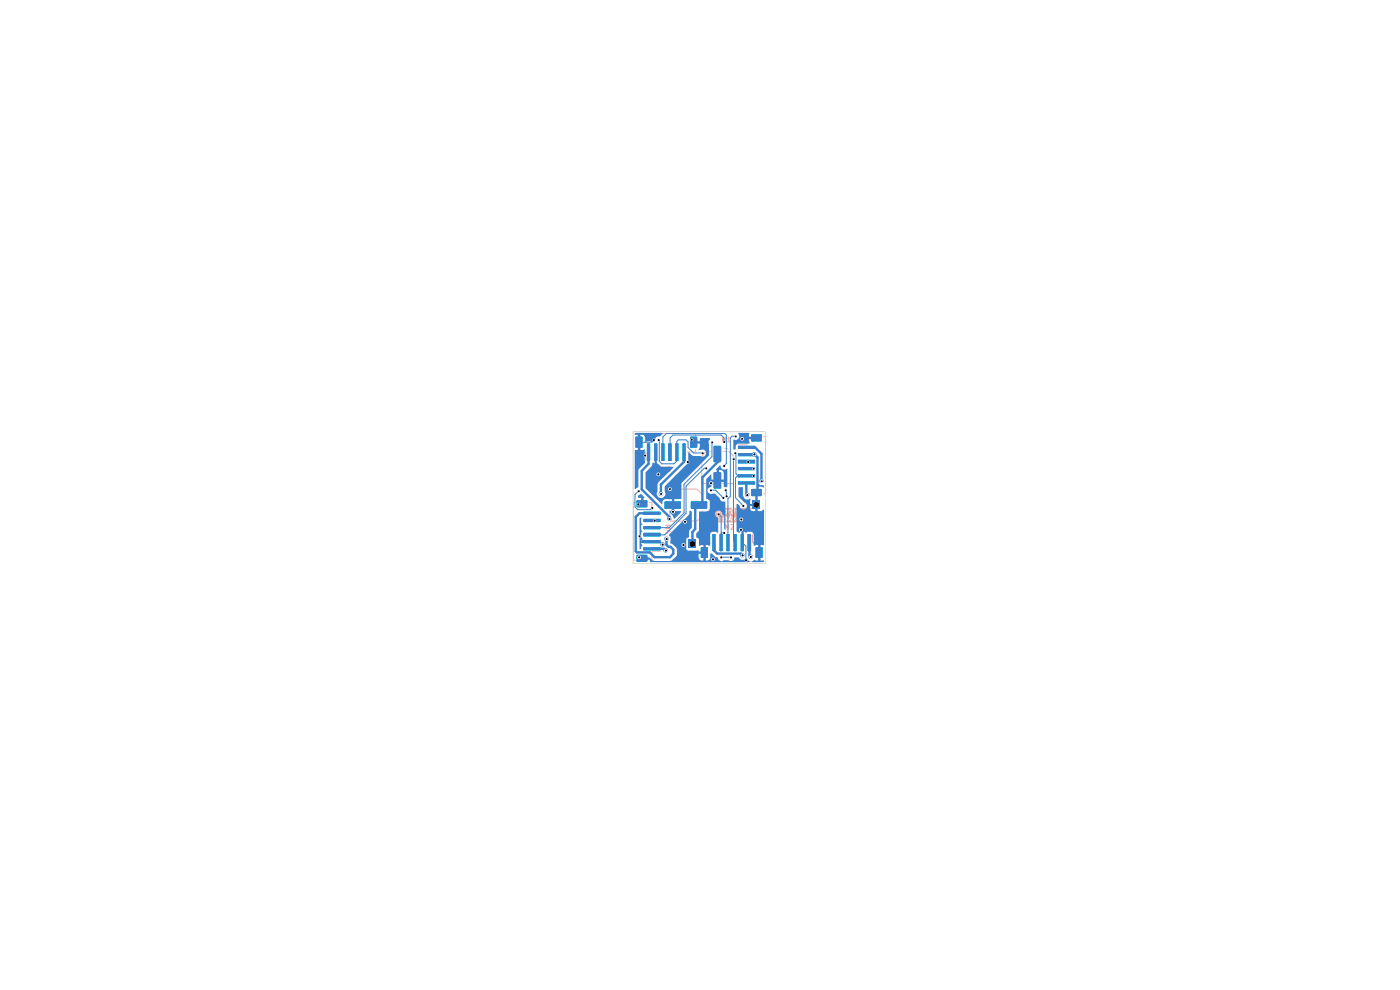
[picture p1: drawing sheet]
<svg xmlns="http://www.w3.org/2000/svg" width="297mm" height="210mm" viewBox="0 0 297 210" stroke-linecap="round" stroke-linejoin="round" font-family="sans-serif">
<path d="M159 113.5v3.3" fill="none" stroke="#00c6c4" stroke-width=".42"/>
<path d="M154.3 113.5h.3v3.3h-.3zM154.5 113.5v3.3M155.8 113.5h.3v3.3h-.3zM156 113.5v3.3M157.3 113.5h.3v3.3h-.3zM157.5 113.5v3.3M158.7 113.5h.5v3.3h-.5z" fill="none" stroke="#00c6c4" stroke-width=".34"/>
<path d="M160.6 116.4h1v1.7h-1z" fill="#00c6c4"/>
<path d="M160.5 116.3h1v1.8h-1z" fill="none" stroke="#00c6c4" stroke-width=".51"/>
<path d="M151.3 113.5h.3v3.3h-.3zM151.5 113.5v3.3M152.8 113.5h.4v3.3h-.4zM153 113.5v3.3" fill="none" stroke="#00c6c4" stroke-width=".34"/>
<path d="M149 116.4h1v1.7h-1z" fill="#00c6c4"/>
<path d="M148.9 116.3h1v1.8h-1z" fill="none" stroke="#00c6c4" stroke-width=".51"/>
<path d="M151.7 100.5h1.1v2.9h-1.1z" fill="#00c6c4"/>
<path d="M151.6 100.4h1.1v3h-1.1z" fill="none" stroke="#00c6c4" stroke-width=".51"/>
<path d="M146.9 106.6h2.9v1.1h-2.9z" fill="#00c6c4"/>
<path d="M146.8 106.6h3v1.1h-3z" fill="none" stroke="#00c6c4" stroke-width=".51"/>
<path d="M151.7 94.9h1.1v2.9h-1.1z" fill="#00c6c4"/>
<path d="M151.6 94.8h1.1v3h-1.1z" fill="none" stroke="#00c6c4" stroke-width=".51"/>
<path d="M143.4 94.2h.4v3.4h-.4zM143.6 94.3v3.4M144.9 94.2h.4v3.4h-.4zM145.2 94.3v3.4" fill="none" stroke="#00c6c4" stroke-width=".34"/>
<path d="M146.7 92.9h1v1.9h-1z" fill="#00c6c4"/>
<path d="M146.6 92.9h1.1v1.8h-1.1z" fill="none" stroke="#00c6c4" stroke-width=".51"/>
<path d="M137.4 94.2h.3v3.4h-.3zM137.6 94.3v3.4M138.9 94.2h.4v3.4h-.4zM139.1 94.3v3.4M140.5 94.2h.3v3.4h-.3zM140.7 94.3v3.4M141.9 94.2h.4v3.4h-.4z" fill="none" stroke="#00c6c4" stroke-width=".34"/>
<path d="M142.2 94.3v3.4" fill="none" stroke="#00c6c4" stroke-width=".42"/>
<path d="M135.1 92.9h1v1.9h-1z" fill="#00c6c4"/>
<path d="M135 92.9h1.1v1.8h-1.1z" fill="none" stroke="#00c6c4" stroke-width=".51"/>
<path d="M136.6 111.8h3.4v.3h-3.4zM136.6 113.2h3.4v.4h-3.4zM136.6 114.7h3.4v.4h-3.4zM136.6 116.2h3.4v.4h-3.4zM136.7 116.5h3.3M136.7 114.9h3.3M136.7 112h3.3" fill="none" stroke="#00c6c4" stroke-width=".34"/>
<path d="M136.7 113.5h3.3" fill="none" stroke="#00c6c4" stroke-width=".42"/>
<path d="M135.3 118h1.8v1h-1.8z" fill="#00c6c4"/>
<path d="M135.3 117.9h1.8v1.1h-1.8z" fill="none" stroke="#00c6c4" stroke-width=".51"/>
<path d="M156.7 94.7h3.3v.4h-3.3zM156.7 96.3h3.3v.3h-3.3zM156.7 97.7h3.3v.4h-3.3zM156.7 99.2h3.3v.4h-3.3zM156.8 95h3.3M156.8 96.5h3.3M156.8 99.4h3.3M156.7 100.8h3.3v.3h-3.3zM156.7 102.3h3.3v.3h-3.3zM156.8 101h3.3M156.8 102.5h3.3" fill="none" stroke="#00c6c4" stroke-width=".34"/>
<path d="M156.8 98h3.3" fill="none" stroke="#00c6c4" stroke-width=".42"/>
<path d="M159.6 92.4h1.8v1h-1.8z" fill="#00c6c4"/>
<path d="M159.6 92.4h1.8v1h-1.8z" fill="none" stroke="#00c6c4" stroke-width=".51"/>
<path d="M159.6 104h1.8v1h-1.8z" fill="#00c6c4"/>
<path d="M159.6 104h1.8v1h-1.8z" fill="none" stroke="#00c6c4" stroke-width=".51"/>
<path d="M136.6 108.7h3.4v.3h-3.4zM136.6 110.2h3.4v.4h-3.4zM136.7 110.4h3.3M136.7 108.9h3.3" fill="none" stroke="#00c6c4" stroke-width=".34"/>
<path d="M135.3 106.4h1.8v1h-1.8z" fill="#00c6c4"/>
<path d="M135.3 106.3h1.8v1.1h-1.8z" fill="none" stroke="#00c6c4" stroke-width=".51"/>
<path d="M141.3 106.6h2.9v1.1h-2.9z" fill="#00c6c4"/>
<path d="M141.2 106.6h3v1.1h-3z" fill="none" stroke="#00c6c4" stroke-width=".51"/>
<path d="M149.1 118.7v.4h12.2v-.4M150.9 115.2h-1.8v.7M153.9 112.3v-1.1l.4 .8 .3-.8v1.1M155 111.3l.4-.1 .2 .3-.6 .8h.6M159.6 113.3v1.9h1.7v.7" fill="none" stroke="#f2aea5" stroke-width=".21"/>
<g fill="#f2aea5">
<path d="M153.7 109.8l.4-.1 .2 .4-.1 .1v-.4h-.4l-.2 .3v.2l.6 .1-.5 .1-.2-.2z"/>
<path d="M153.8 110h.2l-.1 .3-.1-.1z"/>
<path d="M158.2 109.9l.4 .1-.1 .3-.3 .1z"/>
<path d="M157.2 110.2l.4-.1-.1 .3z"/>
<path d="M155 109.7l.1 .4h-.3z"/>
<path d="M158.2 108.3l.2 .1-.2 .1z"/>
<path d="M155.4 107.9h.2a.55 .55 0 0 1-.3 .9z"/>
<path d="M153.8 108.3h.3v.3l-.2 .2-.2-.2z"/>
<path d="M152.2 108.4l.5-.1-.2 .5-.3-.1z"/>
<path d="M150.9 107.7h8.5v.2l-2.5-.1v.2l.2-.1h2.3v.3l-.5-.1v.2l-1.3-.2-.1 .5-.2-.5h-1.1v.2h-.3v-.4l-.4-.1h-.3v.4l-.6-.1-.1 .3h-.2l-.2-.3h-.9v-.3h-1.5l-.3 .6-.2-.6-.2 .1v1.1l.2-.8 .1 .4h.2l.2-.4v.8l.2-1.1h1.3l-.3 .3 .2 .2h-.3l-.2-.3-.5 .1v.6a.32 .32 0 0 0 .4 .2 .32 .32 0 0 0 .2-.3l.1-.3h.3l-.1 .3 .3 .3 .1-.2-.2-.1v-.4l.6-.1-.2 .2v.4a.38 .38 0 0 0 .3 .2 .38 .38 0 0 0 .4-.3v-.3h.2l.1 .6 .1-.6 .5-.2-.1 .7 .3 .1 .3-.2 .2-.5h.3v.7l.1-.6 .5-.2v.8l.2-.8h.2l.2 .8 .4-.8h.3l-.2 .5 .2 .3 .4-.1v-.2l-.3 .1-.1-.3h.5v-.2h.3v.7l.1-.6 .4-.2v1.8h-.7v-.2l-.5-.1 .1-.2-.1-.1-.1 .5-.8-.2-.2 .2 .5 .1-.5 .1v.3h-.6v-1l-.1 .4-.4-.1-.2 .3-.4-.3 .3 .4-.4 .4-.2-1.1-2.2 .1 .1 .1 .2-.1h1.7l-.2 .4-.8-.3-.4 .2-.5-.1-.1 .2h-.3l-.4-.2v-.3h-.1v.2l-.3-.1a.59 .59 0 0 0-.8 .3 .59 .59 0 0 0 .5 .8l.2-.3h-.6l.2-.7h.8l-.1 1 .1-.1v-.6l.4 .1-.1 .6 .2-.1v-.6h.3v.7l.2-.8h.4l-.2 .5 .3 .4h.5l.3-.8h.3l-.2 .7 .3-.4h.3l.1 .4h.2l.4-.4 .2 .4v-.2l-.1-.3 .2-.3h.3v.8h.5v-.2l.7 .2 .1-.7h.4v.7h.3l.3-.3v-.3h.7v.8h-8.5z"/>
</g>
<g fill="none" stroke="#f2aea5" stroke-width=".21">
<path d="M135.3 95.3v.6h1.7v1.9M135.3 92.4v-.4h12.2v.4M140.5 100v-1l.4 .6 .3-.6v1M141.6 99h.6l-.3 .3 .3 .3v.3l-.5 .1-.1-.2M147.2 98.2a.47 .47 0 0 1 .5-.7 .47 .47 0 0 1 .4 .7M147.5 95.3v.6h-1.7M148.1 98.5l.1 .5-.2 .1-.9-.6v.6M151.2 95.7h-1.3l-1 1.1v5.8h2.3M153.2 93.7v-1l.4 .8 .3-.8v1M153.3 95.7h1.3l1.1 1.1v5.8h-2.4M153.7 95.1h.8M154.1 94.7v.8"/>
<path d="M154.3 93l.3-.3v1M154.3 93.7h.6M159.1 92.6h-.6v1.8h-1.9M161.9 92.6h.4v12.2h-.4M134.8 106.5h-.4v12.3h.4M137.6 106.5h.7v1.8M140.2 117h-1.9v1.8h-.7M141.2 111.4h1l-.7 .4 .7 .3h-1M141.2 113h.7M142.1 106.1v-2.3h5.8l1.1 1v1.3M142.1 108.2v2.3h5.8l1.1-1v-1.3M142.2 112.8l-.6-.3v.7"/>
<path d="M145.4 111l-.4-.1-.3 .4 .3 .6 .4-.1M145.7 111.2l.3-.3v1M145.7 111.9h.6M149.2 109h.8M149.6 108.6v.8M158.5 103.1v1.7h.6"/>
</g>
<path d="M159.6 106.2h1.7v1.7h-1.7z" fill="#0fe"/>
<path d="M159 113.5v3.3" fill="none" stroke="#0fe" stroke-width=".42"/>
<path d="M157.3 113.5h.3v3.3h-.3zM157.5 113.5v3.3M158.7 113.5h.5v3.3h-.5z" fill="none" stroke="#0fe" stroke-width=".34"/>
<path d="M160.5 116.3h1v1.8h-1z" fill="#0fe"/>
<path d="M160.5 116.3h1v1.8h-1z" fill="none" stroke="#0fe" stroke-width=".51"/>
<path d="M151.3 113.5h.3v3.3h-.3zM151.5 113.5v3.3M152.8 113.5h.4v3.3h-.4zM153 113.5v3.3M154.3 113.5h.3v3.3h-.3zM154.4 113.5v3.3M155.8 113.5h.3v3.3h-.3zM156 113.5v3.3" fill="none" stroke="#0fe" stroke-width=".34"/>
<path d="M148.9 116.3h1v1.8h-1z" fill="#0fe"/>
<path d="M148.9 116.3h1v1.8h-1z" fill="none" stroke="#0fe" stroke-width=".51"/>
<path d="M151.6 94.8h1.1v3h-1.1z" fill="#0fe"/>
<path d="M151.6 94.8h1.1v3h-1.1z" fill="none" stroke="#0fe" stroke-width=".51"/>
<path d="M143.4 94.2h.4v3.4h-.4zM143.6 94.2v3.4M144.9 94.2h.4v3.4h-.4zM145.1 94.2v3.4" fill="none" stroke="#0fe" stroke-width=".34"/>
<path d="M146.6 92.9h1.1v1.8h-1.1z" fill="#0fe"/>
<path d="M146.6 92.9h1.1v1.8h-1.1z" fill="none" stroke="#0fe" stroke-width=".51"/>
<path d="M137.4 94.2h.3v3.4h-.3zM137.6 94.2v3.4M138.9 94.2h.4v3.4h-.4zM139.1 94.2v3.4M140.5 94.2h.3v3.4h-.3zM140.6 94.2v3.4M141.9 94.2h.4v3.4h-.4z" fill="none" stroke="#0fe" stroke-width=".34"/>
<path d="M142.1 94.2v3.4" fill="none" stroke="#0fe" stroke-width=".42"/>
<path d="M135 92.9h1.1v1.8h-1.1z" fill="#0fe"/>
<path d="M135 92.9h1.1v1.8h-1.1z" fill="none" stroke="#0fe" stroke-width=".51"/>
<path d="M146 114.5h1.7v1.7h-1.7z" fill="#0fe"/>
<path d="M136.6 114.7h3.4v.4h-3.4zM136.6 116.2h3.4v.4h-3.4zM136.6 116.4h3.4M136.6 114.9h3.4" fill="none" stroke="#0fe" stroke-width=".34"/>
<path d="M135.3 117.9h1.8v1.1h-1.8z" fill="#0fe"/>
<path d="M135.3 117.9h1.8v1.1h-1.8z" fill="none" stroke="#0fe" stroke-width=".51"/>
<path d="M136.6 113.4h3.4" fill="none" stroke="#0fe" stroke-width=".42"/>
<path d="M136.6 108.7h3.4v.3h-3.4zM136.6 110.2h3.4v.4h-3.4zM136.6 111.8h3.4v.3h-3.4zM136.6 113.2h3.4v.4h-3.4zM136.6 111.9h3.4M136.6 110.4h3.4M136.6 108.9h3.4" fill="none" stroke="#0fe" stroke-width=".34"/>
<path d="M135.3 106.3h1.8v1.1h-1.8z" fill="#0fe"/>
<path d="M135.3 106.3h1.8v1.1h-1.8z" fill="none" stroke="#0fe" stroke-width=".51"/>
<path d="M141.2 106.6h3v1.1h-3z" fill="#0fe"/>
<path d="M141.2 106.6h3v1.1h-3z" fill="none" stroke="#0fe" stroke-width=".51"/>
<path d="M151.6 100.4h1.1v3h-1.1z" fill="#0fe"/>
<path d="M151.6 100.4h1.1v3h-1.1z" fill="none" stroke="#0fe" stroke-width=".51"/>
<path d="M156.7 100.8h3.3v.3h-3.3zM156.7 102.3h3.3v.3h-3.3zM156.7 100.9h3.3M156.7 102.4h3.3" fill="none" stroke="#0fe" stroke-width=".34"/>
<path d="M159.6 104h1.8v1h-1.8z" fill="#0fe"/>
<path d="M159.6 104h1.8v1h-1.8z" fill="none" stroke="#0fe" stroke-width=".51"/>
<path d="M146.8 106.6h3v1.1h-3z" fill="#0fe"/>
<path d="M146.8 106.6h3v1.1h-3z" fill="none" stroke="#0fe" stroke-width=".51"/>
<path d="M156.7 94.7h3.3v.4h-3.3zM156.7 96.3h3.3v.3h-3.3zM156.7 97.7h3.3v.4h-3.3zM156.7 99.2h3.3v.4h-3.3zM156.7 94.9h3.3M156.7 96.4h3.3M156.7 99.4h3.3" fill="none" stroke="#0fe" stroke-width=".34"/>
<path d="M156.7 97.9h3.3" fill="none" stroke="#0fe" stroke-width=".42"/>
<path d="M159.6 92.4h1.8v1h-1.8z" fill="#0fe"/>
<path d="M159.6 92.4h1.8v1h-1.8z" fill="none" stroke="#0fe" stroke-width=".51"/>
<g fill="#3b80ca">
<path d="M156.8 103.3h.8v1.8l.3 .7 .4 .2 .9-.2-.1 1.1h1v.4h-1v.8l.3 .3h.8v-.8h.5v.8h.9l.2-.3 .3 .1v7.3l-.2 .2-.6-.1v3.3l.7-.1v.4h-2.4v-.1l.4-.4 .8 .2v-3.3l-.9 .2v-2.5l-.3-.4-1.1-.1-.3 .3-.4-.3v2.3l-.5 .1v-2.4h-.3l-.2 .3-.6-.4v-5.8h.3l.4 .4a.76 .76 0 0 0 .7 .8 .76 .76 0 0 0 .8-.6 .76 .76 0 0 0-.5-.9l-1.2-1.2z"/>
<path d="M153 119.1l.5-.3h1.1a.76 .76 0 0 0 .8 .1 .76 .76 0 0 0 .4-.7h1l.5 .5h.6l.6-.3 .4 .6h.1v.2h-5.9z"/>
<path d="M150.8 100.6l.1 1.1h1.1l-.1-2.2 .9-.8a.98 .98 0 0 0 1.1 .9l.4-.2v1l-.8-.1a.81 .81 0 0 0-1-.6v2h1v-1.3h.8v2.9l-.8-.1v-1h-2.6l-.1 1.1a.73 .73 0 0 0-.7 .9 .73 .73 0 0 0 1.1 .5h.5l1.5 1.7h.7v5.9l-.3-.1v-2.8l-.4-.4a.76 .76 0 0 0-.7-.7 .76 .76 0 0 0-.8 .7 .76 .76 0 0 0 .7 .8v3.2l-.2 .1-.3-.3-1 .1-.2 .3v2.6l-1-.2v3.3h-.5v-1.4h-1v.8l.2 .4 .4 .2h1.3l.5-.2 .1-1.2 .1-.2 1 .8 .5 .1a.85 .85 0 0 0 .7 .9v.1h-15l-.1-.5h-1.5l-.1-.5h1.5l.7 .7 .3 .1h3.4l.3-.1 .2-.2a1.75 1.75 0 0 0 .8-2.2v-.2l-.9-.9-.4-.1 .1-.7a1.06 1.06 0 0 0-.4-1.1l4.2-4.2 .2-.3v-.7l.4 .1 .1 3.6-.6 .6v1.4l-.6 .3v2.2l.3 .3 2.3-.1v.3h1v-1.4l-.9 .2v-1.4l-.3-.3-.3-.1v-.8l.6-.6v-4.1h1.6l.4-.2 .3-.3v-1.7l-.4-.4-.4-.1v-4.2z"/>
<path d="M135.7 109.9l.4-.1-.1 1.1 .3 .2-.3 .4v.9l.3 .2-.3 .4v.9l.3 .3-.3 .5h2.3l.1 .1-.1 .4h-2.3a.61 .61 0 0 1 0 .8v.5h-.3z"/>
<path d="M139 96h.3l.1 2.3 .9 .7 2.6 .1-3.3 3.4-.1 1.8a.91 .91 0 0 0 .7 1.4 .91 .91 0 0 0 .8-1.4v-1.1l4.8-4.9 .3-2.3 1 .7 1.5 .1a.91 .91 0 0 0 1.2-.7 .77 .77 0 0 0-1.2-.6h-.4l.3-.6v-.8h-1.2l-.1-.4 1.3-.1v-.7h2.1l.1 .3a.72 .72 0 0 0-.3 1v2.4l-5.8 5.9v3.2l-.1 .2h-1.5v2.5h1.4l.1 .3-1.4 1.3h-.1l-.3-.7-.7-.6 .1-.3h.4v-2.5h-1.4a.96 .96 0 0 0-.7 1.1l-3.5-3.4v-3.4l1.3-1.3 .3-.7 .4 .1z"/>
<path d="M135.6 104.9l.4-.1 .7 .6v.2h-.2l-.1 1.3-.4-.1v-1.2l-.7-.1v-.3z"/>
<path d="M160.2 104.6l.5-.1v2.1h-.5z"/>
<path d="M134.7 91.8l5.8 .1-.4 .7h-.6l-.4 .3-.1 .7-.5 .2-.5-.2-1.1 .2a1.59 1.59 0 0 0-.5-1.6h-.6v3.3l1-.1 .1 2.8-1.5 1.5v3.6l-.7 .5v-8.3h.6v-3.3h-.6z"/>
<path d="M160.7 102.7h.3l.3 .2h.7l.1 .4-1.4-.1-.1-.1z"/>
<path d="M156.6 91.9l2.3-.1v.9h1.5l.1 .5h-1.6l.1 .6v.3h-2.4l-.4 .3-.1 .9-.2 .1-.3-.1v-2a.94 .94 0 0 0 1.2-.8z"/>
</g>
<g fill="none" stroke="#3b80ca" stroke-width=".21">
<path d="M135.5 93.2v.6h2.7l.5-.5M139.7 93.3l.2 .1v4.4l.5 .6h2.6l.6-.6v-4.2l.3-.3h1.6l.5 .4v1.2l1.1 1.2h1.9M140.6 95.9v-3.2l.8-.8h12.4l.3 .4v6l-.5 .5M149.8 99.3h-.4l-3.9 3.8v5.8l-4.4 4.6h-2.8M151 93.8v3.1l-5.9 5.8v6.1l-3.1 3.1h-3.7M153.6 93.7v-.8l-.6-.6h-10.3l-.5 .6v3M155.6 97.4v17.3l.4 .4M156 96.1l.1 .2v4.2l.4 .4M156.1 92.5h-.8l-.4 .4v12.4l-.5 .4v9.4M135.5 104.1l-.8 .8v2.6l.6 .6h2.6l.4-.4M135.6 113.7v.2l1 1h3.4l.5 .6M150.8 104h1l1.6 1.6"/>
<path d="M152.4 109l.6 .6v5.5M153 118.2h2M153.6 113h-.5l-.1 .2M153.9 104l.2 .2v1M157.5 115.1l.7 .7v3M157.6 107.3h.1M157.6 107.3v.1M159.8 100.9h.1M159.8 100.9h-3.3l-.5 .4v4.3l1.6 1.7M159.8 100.8v.1"/>
<circle cx="157.4" cy="93" r=".38"/>
<circle cx="160" cy="96.3" r=".38"/>
<circle cx="135.5" cy="118.2" r=".38"/>
<circle cx="139.6" cy="100.6" r=".38"/>
<circle cx="140.2" cy="104.7" r=".38"/>
<circle cx="140.5" cy="115.5" r=".38"/>
<circle cx="141.2" cy="116.7" r=".38"/>
<circle cx="141.4" cy="114.3" r=".38"/>
<circle cx="142" cy="110.1" r=".38"/>
<circle cx="142.1" cy="103.7" r=".38"/>
<circle cx="142.7" cy="108.5" r=".38"/>
<circle cx="144.9" cy="115.6" r=".38"/>
<circle cx="145.3" cy="110.7" r=".38"/>
<circle cx="150.8" cy="102.4" r=".38"/>
<circle cx="151.2" cy="118.6" r=".38"/>
<circle cx="157.1" cy="112.3" r=".38"/>
<circle cx="157.2" cy="110.1" r=".38"/>
<circle cx="157.5" cy="117.8" r=".38"/>
<circle cx="158.5" cy="105" r=".38"/>
<circle cx="159.3" cy="118.1" r=".38"/>
<circle cx="161.5" cy="102" r=".38"/>
</g>
<path d="M137.6 95.9v2.5l-1.5 1.5v3.9l5.9 5.8v.5M145.1 95.9v2.1l-4.9 4.8v1.9M152.2 96.3v1.7l-3.2 3.3v5.1l-1.5 1.5v4.3l-.6 .7v2.5M158.3 94.9h1.9l1.3 1.4v5.7M160 96.3l.7 .7v7.2l-.3 .3M138.3 108.9h-2.7l-.7 .7v7.3l.2 .3h2.7l1.1 1h3.3l.6-.8v-.8l-.6-.6h-.4l-.4-.4v-1.3M138.3 116.4h2.6l.3 .4M144.9 115.6v.2M151.5 115.1v1.7l.6 .6h5l.4 .4M158.3 102.4v2.5l.2 .1M159 115.1v2.7l.3 .3" fill="none" stroke="#3b80ca" stroke-width=".51"/>
<path d="M159.6 106.2h1.7v1.7h-1.7z" fill="#3b80ca"/>
<path d="M159 113.5v3.3" fill="none" stroke="#3b80ca" stroke-width=".42"/>
<path d="M157.3 113.5h.3v3.3h-.3zM157.5 113.5v3.3M158.7 113.5h.5v3.3h-.5z" fill="none" stroke="#3b80ca" stroke-width=".34"/>
<path d="M160.5 116.3h1v1.8h-1z" fill="#3b80ca"/>
<path d="M160.5 116.3h1v1.8h-1z" fill="none" stroke="#3b80ca" stroke-width=".51"/>
<path d="M151.3 113.5h.3v3.3h-.3zM151.5 113.5v3.3M152.8 113.5h.4v3.3h-.4zM153 113.5v3.3M154.3 113.5h.3v3.3h-.3zM154.4 113.5v3.3M155.8 113.5h.3v3.3h-.3zM156 113.5v3.3" fill="none" stroke="#3b80ca" stroke-width=".34"/>
<path d="M148.9 116.3h1v1.8h-1z" fill="#3b80ca"/>
<path d="M148.9 116.3h1v1.8h-1z" fill="none" stroke="#3b80ca" stroke-width=".51"/>
<path d="M151.6 94.8h1.1v3h-1.1z" fill="#3b80ca"/>
<path d="M151.6 94.8h1.1v3h-1.1z" fill="none" stroke="#3b80ca" stroke-width=".51"/>
<path d="M143.4 94.2h.4v3.4h-.4zM143.6 94.2v3.4M144.9 94.2h.4v3.4h-.4zM145.1 94.2v3.4" fill="none" stroke="#3b80ca" stroke-width=".34"/>
<path d="M146.6 92.9h1.1v1.8h-1.1z" fill="#3b80ca"/>
<path d="M146.6 92.9h1.1v1.8h-1.1z" fill="none" stroke="#3b80ca" stroke-width=".51"/>
<path d="M137.4 94.2h.3v3.4h-.3zM137.6 94.2v3.4M138.9 94.2h.4v3.4h-.4zM139.1 94.2v3.4M140.5 94.2h.3v3.4h-.3zM140.6 94.2v3.4M141.9 94.2h.4v3.4h-.4z" fill="none" stroke="#3b80ca" stroke-width=".34"/>
<path d="M142.1 94.2v3.4" fill="none" stroke="#3b80ca" stroke-width=".42"/>
<path d="M135 92.9h1.1v1.8h-1.1z" fill="#3b80ca"/>
<path d="M135 92.9h1.1v1.8h-1.1z" fill="none" stroke="#3b80ca" stroke-width=".51"/>
<path d="M146 114.5h1.7v1.7h-1.7z" fill="#3b80ca"/>
<path d="M136.6 114.7h3.4v.4h-3.4zM136.6 116.2h3.4v.4h-3.4zM136.6 116.4h3.4M136.6 114.9h3.4" fill="none" stroke="#3b80ca" stroke-width=".34"/>
<path d="M135.3 117.9h1.8v1.1h-1.8z" fill="#3b80ca"/>
<path d="M135.3 117.9h1.8v1.1h-1.8z" fill="none" stroke="#3b80ca" stroke-width=".51"/>
<path d="M136.6 113.4h3.4" fill="none" stroke="#3b80ca" stroke-width=".42"/>
<path d="M136.6 108.7h3.4v.3h-3.4zM136.6 110.2h3.4v.4h-3.4zM136.6 111.8h3.4v.3h-3.4zM136.6 113.2h3.4v.4h-3.4zM136.6 111.9h3.4M136.6 110.4h3.4M136.6 108.9h3.4" fill="none" stroke="#3b80ca" stroke-width=".34"/>
<path d="M135.3 106.3h1.8v1.1h-1.8z" fill="#3b80ca"/>
<path d="M135.3 106.3h1.8v1.1h-1.8z" fill="none" stroke="#3b80ca" stroke-width=".51"/>
<path d="M141.2 106.6h3v1.1h-3z" fill="#3b80ca"/>
<path d="M141.2 106.6h3v1.1h-3z" fill="none" stroke="#3b80ca" stroke-width=".51"/>
<path d="M151.6 100.4h1.1v3h-1.1z" fill="#3b80ca"/>
<path d="M151.6 100.4h1.1v3h-1.1z" fill="none" stroke="#3b80ca" stroke-width=".51"/>
<path d="M156.7 100.8h3.3v.3h-3.3zM156.7 102.3h3.3v.3h-3.3zM156.7 100.9h3.3M156.7 102.4h3.3" fill="none" stroke="#3b80ca" stroke-width=".34"/>
<path d="M159.6 104h1.8v1h-1.8z" fill="#3b80ca"/>
<path d="M159.6 104h1.8v1h-1.8z" fill="none" stroke="#3b80ca" stroke-width=".51"/>
<path d="M146.8 106.6h3v1.1h-3z" fill="#3b80ca"/>
<path d="M146.8 106.6h3v1.1h-3z" fill="none" stroke="#3b80ca" stroke-width=".51"/>
<path d="M156.7 94.7h3.3v.4h-3.3zM156.7 96.3h3.3v.3h-3.3zM156.7 97.7h3.3v.4h-3.3zM156.7 99.2h3.3v.4h-3.3zM156.7 94.9h3.3M156.7 96.4h3.3M156.7 99.4h3.3" fill="none" stroke="#3b80ca" stroke-width=".34"/>
<path d="M156.7 97.9h3.3" fill="none" stroke="#3b80ca" stroke-width=".42"/>
<path d="M159.6 92.4h1.8v1h-1.8z" fill="#3b80ca"/>
<path d="M159.6 92.4h1.8v1h-1.8z" fill="none" stroke="#3b80ca" stroke-width=".51"/>
<path d="M134.3 91.6h28v28h-28z" fill="none" stroke="#d0d2cd" stroke-width=".21"/>
<g fill="#000">
<circle cx="146.9" cy="115.4" r=".55"/>
<circle cx="160.4" cy="107.1" r=".55"/>
</g>
<path d="M145.1 110.5h.4v.4h-.4z" fill="#ececec"/>
<path d="M145.1 110.5h.4v.4h-.4z" fill="none" stroke="#ececec" stroke-width=".21"/>
<path d="M144.8 115.4h.4v.4h-.4z" fill="#ececec"/>
<path d="M144.8 115.4h.4v.4h-.4z" fill="none" stroke="#ececec" stroke-width=".21"/>
<path d="M157.1 110h.4v.4h-.4z" fill="#ececec"/>
<path d="M157.1 110h.4v.4h-.4z" fill="none" stroke="#ececec" stroke-width=".21"/>
<path d="M152.3 108.9l.4 .2-.2 .2-.3-.2z" fill="#ececec"/>
<path d="M152.3 108.9l.4 .2-.2 .2-.3-.2z" fill="none" stroke="#ececec" stroke-width=".21"/>
<path d="M135.6 113.6l.3 .1-.1 .2-.3-.2z" fill="#ececec"/>
<path d="M135.6 113.6l.3 .1-.1 .2-.3-.2z" fill="none" stroke="#ececec" stroke-width=".21"/>
<path d="M135.4 118h.4v.5h-.4z" fill="#ececec"/>
<path d="M135.4 118h.4v.5h-.4z" fill="none" stroke="#ececec" stroke-width=".21"/>
<path d="M140.4 115.3h.4v.4h-.4z" fill="#ececec"/>
<path d="M140.4 115.3h.4v.4h-.4z" fill="none" stroke="#ececec" stroke-width=".21"/>
<path d="M138.8 110.3l.3 .1-.1 .2-.3-.2z" fill="#ececec"/>
<path d="M138.8 110.3l.3 .1-.1 .2-.3-.2z" fill="none" stroke="#ececec" stroke-width=".21"/>
<path d="M141.2 114.1h.4v.5h-.4z" fill="#ececec"/>
<path d="M141.2 114.1h.4v.5h-.4z" fill="none" stroke="#ececec" stroke-width=".21"/>
<path d="M141.1 116.6h.4v.4h-.4z" fill="#ececec"/>
<path d="M141.1 116.6h.4v.4h-.4z" fill="none" stroke="#ececec" stroke-width=".21"/>
<path d="M145.8 97.8l.3 .2-.1 .2-.3-.2z" fill="#ececec"/>
<path d="M145.8 97.8l.3 .2-.1 .2-.3-.2z" fill="none" stroke="#ececec" stroke-width=".21"/>
<path d="M136.8 96.5l.3 .1-.1 .2-.4-.2z" fill="#ececec"/>
<path d="M136.8 96.5l.3 .1-.1 .2-.4-.2z" fill="none" stroke="#ececec" stroke-width=".21"/>
<path d="M139.5 100.4h.4v.4h-.4z" fill="#ececec"/>
<path d="M139.5 100.4h.4v.4h-.4z" fill="none" stroke="#ececec" stroke-width=".21"/>
<path d="M146.7 93.1l.3 .2-.1 .1-.3-.1z" fill="#ececec"/>
<path d="M146.7 93.1l.3 .2-.1 .1-.3-.1z" fill="none" stroke="#ececec" stroke-width=".21"/>
<path d="M138.6 93.2l.3 .1-.1 .2-.3-.2z" fill="#ececec"/>
<path d="M138.6 93.2l.3 .1-.1 .2-.3-.2z" fill="none" stroke="#ececec" stroke-width=".21"/>
<path d="M149 95.9l.3 .2-.1 .2-.4-.2z" fill="#ececec"/>
<path d="M149 95.9l.3 .2-.1 .2-.4-.2z" fill="none" stroke="#ececec" stroke-width=".21"/>
<path d="M139.6 93.2l.4 .1-.2 .2-.3-.2z" fill="#ececec"/>
<path d="M139.6 93.2l.4 .1-.2 .2-.3-.2z" fill="none" stroke="#ececec" stroke-width=".21"/>
<path d="M149.7 99.2l.3 .2-.1 .1-.3-.1z" fill="#ececec"/>
<path d="M149.7 99.2l.3 .2-.1 .1-.3-.1z" fill="none" stroke="#ececec" stroke-width=".21"/>
<path d="M158.2 118.6l.3 .2-.1 .2-.3-.2z" fill="#ececec"/>
<path d="M158.2 118.6l.3 .2-.1 .2-.3-.2z" fill="none" stroke="#ececec" stroke-width=".21"/>
<path d="M151 118.4h.5v.5h-.5z" fill="#ececec"/>
<path d="M151 118.4h.5v.5h-.5z" fill="none" stroke="#ececec" stroke-width=".21"/>
<path d="M157 112.2h.4v.4h-.4z" fill="#ececec"/>
<path d="M157 112.2h.4v.4h-.4z" fill="none" stroke="#ececec" stroke-width=".21"/>
<path d="M152.9 118l.3 .2-.1 .2-.3-.2z" fill="#ececec"/>
<path d="M152.9 118l.3 .2-.1 .2-.3-.2z" fill="none" stroke="#ececec" stroke-width=".21"/>
<path d="M155 118l.3 .2-.1 .2-.3-.2z" fill="#ececec"/>
<path d="M155 118l.3 .2-.1 .2-.3-.2z" fill="none" stroke="#ececec" stroke-width=".21"/>
<path d="M153.5 112.9l.3 .2-.1 .2-.3-.2z" fill="#ececec"/>
<path d="M153.5 112.9l.3 .2-.1 .2-.3-.2z" fill="none" stroke="#ececec" stroke-width=".21"/>
<path d="M159.1 117.9h.4v.5h-.4z" fill="#ececec"/>
<path d="M159.1 117.9h.4v.5h-.4z" fill="none" stroke="#ececec" stroke-width=".21"/>
<path d="M157.3 117.6h.4v.4h-.4z" fill="#ececec"/>
<path d="M157.3 117.6h.4v.4h-.4z" fill="none" stroke="#ececec" stroke-width=".21"/>
<path d="M159.9 96.2h.4v.4h-.4z" fill="#ececec"/>
<path d="M159.9 96.2h.4v.4h-.4z" fill="none" stroke="#ececec" stroke-width=".21"/>
<path d="M159.8 100.8l.3 .2-.1 .1-.3-.1z" fill="#ececec"/>
<path d="M159.8 100.8l.3 .2-.1 .1-.3-.1z" fill="none" stroke="#ececec" stroke-width=".21"/>
<path d="M155.6 97.2l.3 .2-.1 .2-.4-.2z" fill="#ececec"/>
<path d="M155.6 97.2l.3 .2-.1 .2-.4-.2z" fill="none" stroke="#ececec" stroke-width=".21"/>
<path d="M159.8 99.2l.3 .2-.1 .2-.3-.2z" fill="#ececec"/>
<path d="M159.8 99.2l.3 .2-.1 .2-.3-.2z" fill="none" stroke="#ececec" stroke-width=".21"/>
<path d="M158.6 97.8l.3 .2-.1 .2-.3-.2z" fill="#ececec"/>
<path d="M158.6 97.8l.3 .2-.1 .2-.3-.2z" fill="none" stroke="#ececec" stroke-width=".21"/>
<path d="M161.4 101.8h.4v.5h-.4z" fill="#ececec"/>
<path d="M161.4 101.8h.4v.5h-.4z" fill="none" stroke="#ececec" stroke-width=".21"/>
<path d="M142.6 108.4h.4v.4h-.4z" fill="#ececec"/>
<path d="M142.6 108.4h.4v.4h-.4z" fill="none" stroke="#ececec" stroke-width=".21"/>
<path d="M141.9 103.5h.4v.5h-.4z" fill="#ececec"/>
<path d="M141.9 103.5h.4v.5h-.4z" fill="none" stroke="#ececec" stroke-width=".21"/>
<path d="M135.3 106.8l.3 .2-.1 .2-.3-.2z" fill="#ececec"/>
<path d="M135.3 106.8l.3 .2-.1 .2-.3-.2z" fill="none" stroke="#ececec" stroke-width=".21"/>
<path d="M138.3 107.5l.3 .2-.1 .2-.3-.2z" fill="#ececec"/>
<path d="M138.3 107.5l.3 .2-.1 .2-.3-.2z" fill="none" stroke="#ececec" stroke-width=".21"/>
<path d="M135.4 104l.3 .2-.1 .2-.3-.2z" fill="#ececec"/>
<path d="M135.4 104l.3 .2-.1 .2-.3-.2z" fill="none" stroke="#ececec" stroke-width=".21"/>
<path d="M141.8 109.9h.4v.4h-.4z" fill="#ececec"/>
<path d="M141.8 109.9h.4v.4h-.4z" fill="none" stroke="#ececec" stroke-width=".21"/>
<path d="M140 104.5h.5v.5h-.5z" fill="#ececec"/>
<path d="M140 104.5h.5v.5h-.5z" fill="none" stroke="#ececec" stroke-width=".21"/>
<path d="M157.2 92.9h.4v.4h-.4z" fill="#ececec"/>
<path d="M157.2 92.9h.4v.4h-.4z" fill="none" stroke="#ececec" stroke-width=".21"/>
<path d="M155.9 95.9l.3 .2-.1 .2-.3-.2z" fill="#ececec"/>
<path d="M155.9 95.9l.3 .2-.1 .2-.3-.2z" fill="none" stroke="#ececec" stroke-width=".21"/>
<path d="M153.5 98.7l.3 .1-.1 .2-.3-.2z" fill="#ececec"/>
<path d="M153.5 98.7l.3 .1-.1 .2-.3-.2z" fill="none" stroke="#ececec" stroke-width=".21"/>
<path d="M151 93.7l.3 .1-.1 .2-.3-.2z" fill="#ececec"/>
<path d="M151 93.7l.3 .1-.1 .2-.3-.2z" fill="none" stroke="#ececec" stroke-width=".21"/>
<path d="M156 92.4l.3 .2-.1 .2-.3-.2z" fill="#ececec"/>
<path d="M156 92.4l.3 .2-.1 .2-.3-.2z" fill="none" stroke="#ececec" stroke-width=".21"/>
<path d="M153.5 93.6l.3 .2-.1 .2-.3-.2z" fill="#ececec"/>
<path d="M153.5 93.6l.3 .2-.1 .2-.3-.2z" fill="none" stroke="#ececec" stroke-width=".21"/>
<path d="M150.6 102.3h.4v.4h-.4z" fill="#ececec"/>
<path d="M150.6 102.3h.4v.4h-.4z" fill="none" stroke="#ececec" stroke-width=".21"/>
<path d="M157.6 107.1l.3 .2-.1 .2-.3-.2z" fill="#ececec"/>
<path d="M157.6 107.1l.3 .2-.1 .2-.3-.2z" fill="none" stroke="#ececec" stroke-width=".21"/>
<path d="M153.9 103.8l.3 .2-.1 .2-.3-.2z" fill="#ececec"/>
<path d="M153.9 103.8l.3 .2-.1 .2-.3-.2z" fill="none" stroke="#ececec" stroke-width=".21"/>
<path d="M154 105.1l.3 .2-.1 .2-.3-.2z" fill="#ececec"/>
<path d="M154 105.1l.3 .2-.1 .2-.3-.2z" fill="none" stroke="#ececec" stroke-width=".21"/>
<path d="M153.4 105.4l.3 .2-.1 .2-.4-.2z" fill="#ececec"/>
<path d="M153.4 105.4l.3 .2-.1 .2-.4-.2z" fill="none" stroke="#ececec" stroke-width=".21"/>
<path d="M150.7 103.8l.3 .2-.1 .2-.3-.2z" fill="#ececec"/>
<path d="M150.7 103.8l.3 .2-.1 .2-.3-.2z" fill="none" stroke="#ececec" stroke-width=".21"/>
<path d="M158.3 104.8h.4v.4h-.4z" fill="#ececec"/>
<path d="M158.3 104.8h.4v.4h-.4z" fill="none" stroke="#ececec" stroke-width=".21"/>
<g fill="#000">
<path d="M136.8 96.5l.3 .1-.1 .2-.4-.2zM138.6 93.2l.3 .1-.1 .2-.3-.2zM139.6 93.2l.4 .1-.2 .2-.3-.2zM145.8 97.8l.3 .2-.1 .2-.3-.2zM146.7 93.1l.3 .2-.1 .1-.3-.1zM149 95.9l.3 .2-.1 .2-.4-.2zM149.7 99.2l.3 .2-.1 .1-.3-.1zM151 93.7l.3 .1-.1 .2-.3-.2zM153.5 98.7l.3 .1-.1 .2-.3-.2zM153.5 93.6l.3 .2-.1 .2-.3-.2zM155.6 97.2l.3 .2-.1 .2-.4-.2zM155.9 95.9l.3 .2-.1 .2-.3-.2z"/>
<path d="M156 92.4l.3 .2-.1 .2-.3-.2zM157.3 92.9l.3 .2-.1 .2-.3-.2zM158.6 97.8l.3 .2-.1 .2-.3-.2zM159.8 99.2l.3 .2-.1 .2-.3-.2zM160 96.2l.3 .2-.1 .2-.4-.2zM135.3 106.8l.3 .2-.1 .2-.3-.2zM135.4 104l.3 .2-.1 .2-.3-.2zM135.5 118l.3 .2-.1 .2-.3-.2zM135.6 113.6l.3 .1-.1 .2-.3-.2zM138.3 107.5l.3 .2-.1 .2-.3-.2zM138.8 110.3l.3 .1-.1 .2-.3-.2zM139.6 100.4l.3 .2-.1 .2-.4-.2z"/>
<path d="M140.1 104.6l.4 .2-.2 .2-.3-.2zM140.5 115.3l.3 .2-.1 .2-.3-.2zM141.2 116.6l.3 .2-.1 .2-.3-.2zM141.3 114.2l.3 .1-.1 .2-.3-.2zM141.9 109.9l.3 .2-.1 .2-.3-.2zM142 103.6l.3 .2-.1 .1-.3-.1zM142.7 108.4l.3 .2-.1 .2-.3-.2zM144.9 115.4l.3 .2-.1 .2-.3-.2zM145.2 110.5l.3 .2-.1 .2-.3-.2zM150.7 102.3l.3 .2-.1 .2-.3-.2zM150.7 103.8l.3 .2-.1 .2-.3-.2zM151.2 118.5l.3 .2-.1 .1-.4-.1z"/>
<path d="M152.3 108.9l.4 .2-.2 .2-.3-.2zM152.9 118l.3 .2-.1 .2-.3-.2zM153.4 105.4l.3 .2-.1 .2-.4-.2zM153.5 112.9l.3 .2-.1 .2-.3-.2zM153.9 103.8l.3 .2-.1 .2-.3-.2zM154 105.1l.3 .2-.1 .2-.3-.2zM155 118l.3 .2-.1 .2-.3-.2zM157.1 112.2l.3 .2-.1 .2-.3-.2zM157.2 110l.3 .2-.1 .2-.3-.2zM157.4 117.6l.3 .2-.1 .2-.3-.2zM157.6 107.1l.3 .2-.1 .2-.3-.2zM158.2 118.6l.3 .2-.1 .2-.3-.2z"/>
<path d="M158.4 104.8l.3 .2-.1 .2-.3-.2zM159.2 118l.3 .1-.1 .2-.3-.2zM159.8 100.8l.3 .2-.1 .1-.3-.1zM161.5 101.9l.3 .2-.1 .2-.3-.2z"/>
</g>
</svg>
